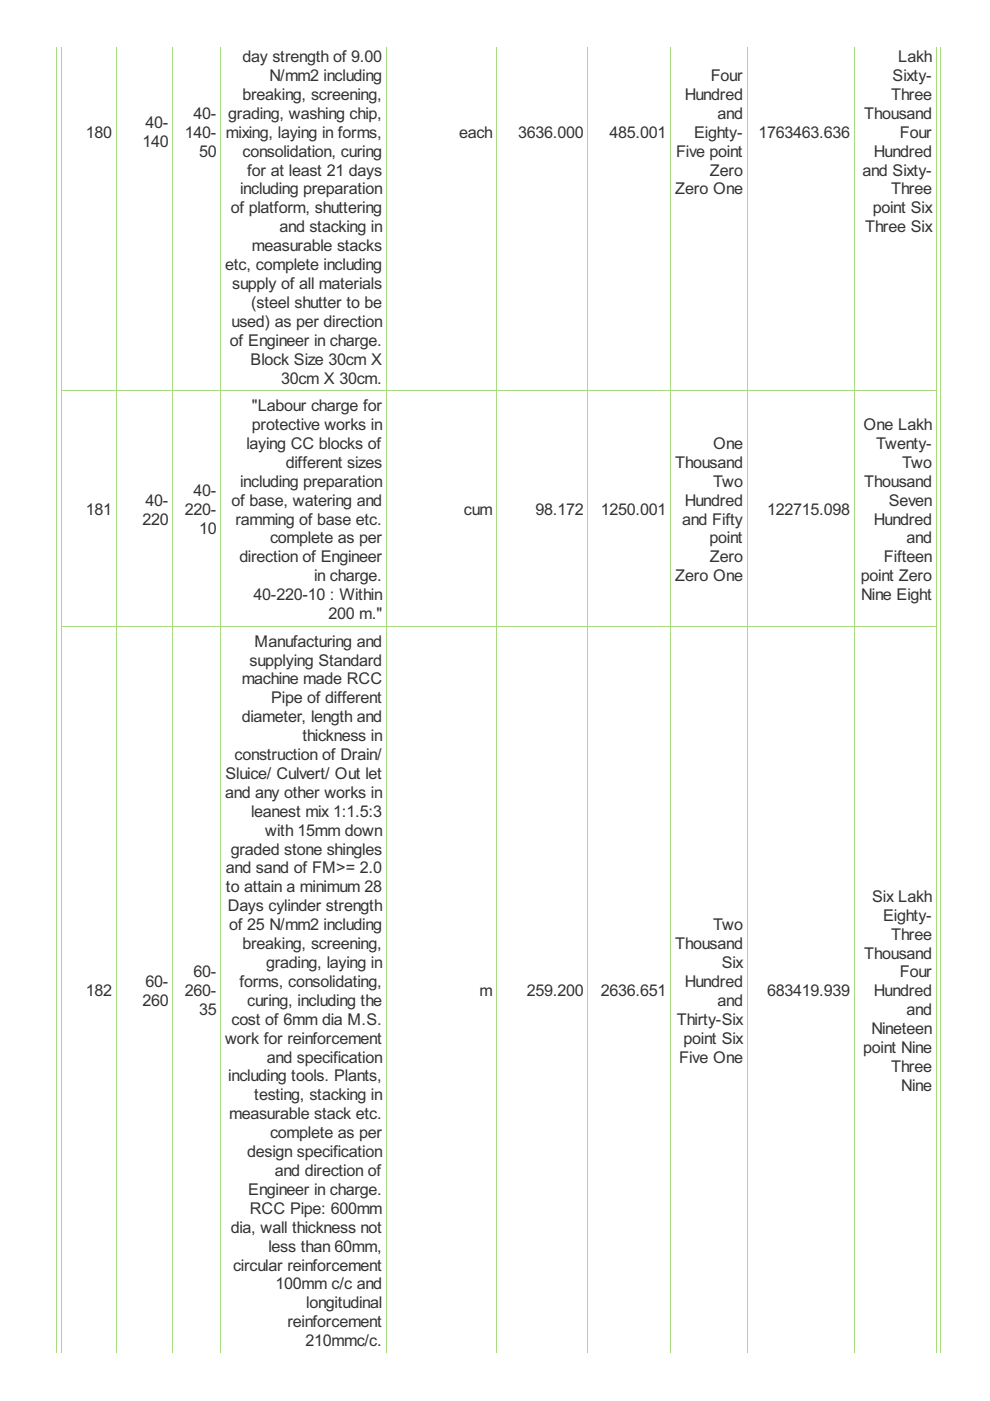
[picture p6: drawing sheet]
<svg xmlns="http://www.w3.org/2000/svg" width="210mm" height="297mm" viewBox="0 0 210 297" stroke-linecap="round" stroke-linejoin="round" font-family="sans-serif">
<defs><g id="words">
<g font-size="3.8" fill="#333">
<text x="51.4" y="13.2">day strength of 9.00</text>
<text x="57.1" y="17.2">N/mm2 including</text>
<text x="150.7" y="17.2">Four</text>
<text x="189.3" y="17.2">Sixty-</text>
<text x="190.4" y="13.2">Lakh</text>
<text x="51.4" y="21.2">breaking, screening,</text>
<text x="145.2" y="21.2">Hundred</text>
<text x="188.9" y="21.2">Three</text>
<text x="18.2" y="29.2">180</text>
<text x="30.9" y="27.2">40-</text>
<text x="39.2" y="29.2">140-</text>
<text x="41.1" y="25.2">40-</text>
<text x="47.9" y="29.2">mixing, laying in forms,</text>
<text x="48.4" y="25.2">grading, washing chip,</text>
<text x="97.3" y="29.2">each</text>
<text x="109.9" y="29.2">3636.000</text>
<text x="129.2" y="29.2">485.001</text>
<text x="147.2" y="29.2">Eighty-</text>
<text x="152.1" y="25.2">and</text>
<text x="160.8" y="29.2">1763463.636</text>
<text x="183.3" y="25.2">Thousand</text>
<text x="190.8" y="29.2">Four</text>
<text x="30.2" y="31.2">140</text>
<text x="42.2" y="33.2">50</text>
<text x="51.4" y="33.2">consolidation, curing</text>
<text x="143.3" y="33.2">Five point</text>
<text x="185.3" y="33.2">Hundred</text>
<text x="50.9" y="41.2">including preparation</text>
<text x="52.4" y="37.2">for at least 21 days</text>
<text x="143.2" y="41.2">Zero One</text>
<text x="150.5" y="37.2">Zero</text>
<text x="182.9" y="37.2">and Sixty-</text>
<text x="188.9" y="41.2">Three</text>
<text x="48.9" y="45.2">of platform, shuttering</text>
<text x="185" y="45.2">point Six</text>
<text x="53.4" y="53.2">measurable stacks</text>
<text x="59.3" y="49.2">and stacking in</text>
<text x="183.4" y="49.2">Three Six</text>
<text x="47.7" y="57.3">etc, complete including</text>
<text x="49.2" y="61.3">supply of all materials</text>
<text x="53.2" y="65.3">(steel shutter to be</text>
<text x="49.1" y="69.3">used) as per direction</text>
<text x="48.7" y="73.3">of Engineer in charge.</text>
<text x="53.1" y="77.3">Block Size 30cm X</text>
<text x="59.6" y="81.3">30cm X 30cm.</text>
<text x="53.4" y="87.2">&quot;Labour charge for</text>
<text x="52.2" y="95.2">laying CC blocks of</text>
<text x="53.4" y="91.2">protective works in</text>
<text x="151.2" y="95.2">One</text>
<text x="183.1" y="91.2">One Lakh</text>
<text x="185.8" y="95.2">Twenty-</text>
<text x="60.6" y="99.2">different sizes</text>
<text x="143.2" y="99.2">Thousand</text>
<text x="191.3" y="99.2">Two</text>
<text x="30.9" y="107.2">40-</text>
<text x="41.1" y="105.2">40-</text>
<text x="49.1" y="107.2">of base, watering and</text>
<text x="50.9" y="103.2">including preparation</text>
<text x="145.2" y="107.2">Hundred</text>
<text x="151.2" y="103.2">Two</text>
<text x="183.3" y="103.2">Thousand</text>
<text x="188.4" y="107.2">Seven</text>
<text x="18.2" y="109.2">181</text>
<text x="30.2" y="111.2">220</text>
<text x="39.2" y="109.2">220-</text>
<text x="42.2" y="113.2">10</text>
<text x="49.9" y="111.2">ramming of base etc.</text>
<text x="98.3" y="109.2">cum</text>
<text x="113.5" y="109.2">98.172</text>
<text x="127.4" y="109.2">1250.001</text>
<text x="144.6" y="111.2">and Fifty</text>
<text x="162.6" y="109.2">122715.098</text>
<text x="185.3" y="111.2">Hundred</text>
<text x="50.7" y="119.2">direction of Engineer</text>
<text x="57.3" y="115.2">complete as per</text>
<text x="150.5" y="115.2">point</text>
<text x="150.5" y="119.2">Zero</text>
<text x="187.4" y="119.2">Fifteen</text>
<text x="192.2" y="115.2">and</text>
<text x="66.6" y="123.2">in charge.</text>
<text x="143.2" y="123.2">Zero One</text>
<text x="182.5" y="123.2">point Zero</text>
<text x="53.8" y="127.2">40-220-10 : Within</text>
<text x="69.6" y="131.2">200 m.&quot;</text>
<text x="182.6" y="127.2">Nine Eight</text>
<text x="54" y="137.1">Manufacturing and</text>
<text x="52.9" y="141.1">supplying Standard</text>
<text x="51.2" y="145.1">machine made RCC</text>
<text x="57.5" y="149.1">Pipe of different</text>
<text x="51.2" y="153.1">diameter, length and</text>
<text x="49.7" y="161.1">construction of Drain/</text>
<text x="64.1" y="157.1">thickness in</text>
<text x="47.8" y="165.2">Sluice/ Culvert/ Out let</text>
<text x="47.7" y="169.2">and any other works in</text>
<text x="53.2" y="173.2">leanest mix 1:1.5:3</text>
<text x="56.3" y="177.2">with 15mm down</text>
<text x="47.9" y="185.2">and sand of FM&gt;= 2.0</text>
<text x="48.9" y="181.2">graded stone shingles</text>
<text x="47.9" y="189.2">to attain a minimum 28</text>
<text x="184.9" y="191.2">Six Lakh</text>
<text x="48.3" y="193.2">Days cylinder strength</text>
<text x="48.6" y="197.2">of 25 N/mm2 including</text>
<text x="151.2" y="197.2">Two</text>
<text x="187.3" y="195.2">Eighty-</text>
<text x="51.4" y="201.2">breaking, screening,</text>
<text x="143.2" y="201.2">Thousand</text>
<text x="183.3" y="203.2">Thousand</text>
<text x="188.9" y="199.2">Three</text>
<text x="30.9" y="209.2">60-</text>
<text x="41.1" y="207.2">60-</text>
<text x="50.7" y="209.2">forms, consolidating,</text>
<text x="56.4" y="205.2">grading, laying in</text>
<text x="145.2" y="209.2">Hundred</text>
<text x="153" y="205.2">Six</text>
<text x="190.8" y="207.2">Four</text>
<text x="18.2" y="211.3">182</text>
<text x="30.2" y="213.3">260</text>
<text x="39.2" y="211.3">260-</text>
<text x="42.2" y="215.3">35</text>
<text x="52.4" y="213.3">curing, including the</text>
<text x="101.7" y="211.3">m</text>
<text x="111.7" y="211.3">259.200</text>
<text x="127.4" y="211.3">2636.651</text>
<text x="152.1" y="213.3">and</text>
<text x="162.6" y="211.3">683419.939</text>
<text x="185.3" y="211.3">Hundred</text>
<text x="192.2" y="215.3">and</text>
<text x="47.7" y="221.3">work for reinforcement</text>
<text x="49.1" y="217.3">cost of 6mm dia M.S.</text>
<text x="143.5" y="217.3">Thirty-Six</text>
<text x="144.9" y="221.3">point Six</text>
<text x="184.8" y="219.3">Nineteen</text>
<text x="56.6" y="225.3">and specification</text>
<text x="144" y="225.3">Five One</text>
<text x="183" y="223.3">point Nine</text>
<text x="188.9" y="227.3">Three</text>
<text x="48.4" y="229.3">including tools. Plants,</text>
<text x="53.9" y="233.3">testing, stacking in</text>
<text x="191.1" y="231.3">Nine</text>
<text x="48.6" y="237.3">measurable stack etc.</text>
<text x="52.4" y="245.3">design specification</text>
<text x="57.3" y="241.3">complete as per</text>
<text x="58.3" y="249.3">and direction of</text>
<text x="52.6" y="253.3">Engineer in charge.</text>
<text x="53" y="257.4">RCC Pipe: 600mm</text>
<text x="48.9" y="261.4">dia, wall thickness not</text>
<text x="49.4" y="269.4">circular reinforcement</text>
<text x="56.9" y="265.4">less than 60mm,</text>
<text x="58.4" y="273.4">100mm c/c and</text>
<text x="60.9" y="281.4">reinforcement</text>
<text x="64.9" y="277.4">longitudinal</text>
<text x="64.8" y="285.4">210mmc/c.</text>
</g>
</g></defs>
<g fill="none" stroke="#a8da7f" stroke-width=".21">
<path d="M12.1 9.9v276.9M13.1 9.9v276.9M24.6 9.9v276.9M36.6 9.9v276.9M46.8 9.9v276.9M81.9 9.9v276.9M105.3 9.9v276.9M124.7 9.9v276.9M142.2 9.9v276.9M158.4 9.9v276.9M181.1 9.9v276.9M198.5 9.9v276.9"/>
<path d="M199.3 9.9v276.9M13 82.9h185.6M13 132.8h185.6"/>
</g>
<use href="#words"/>
</svg>
